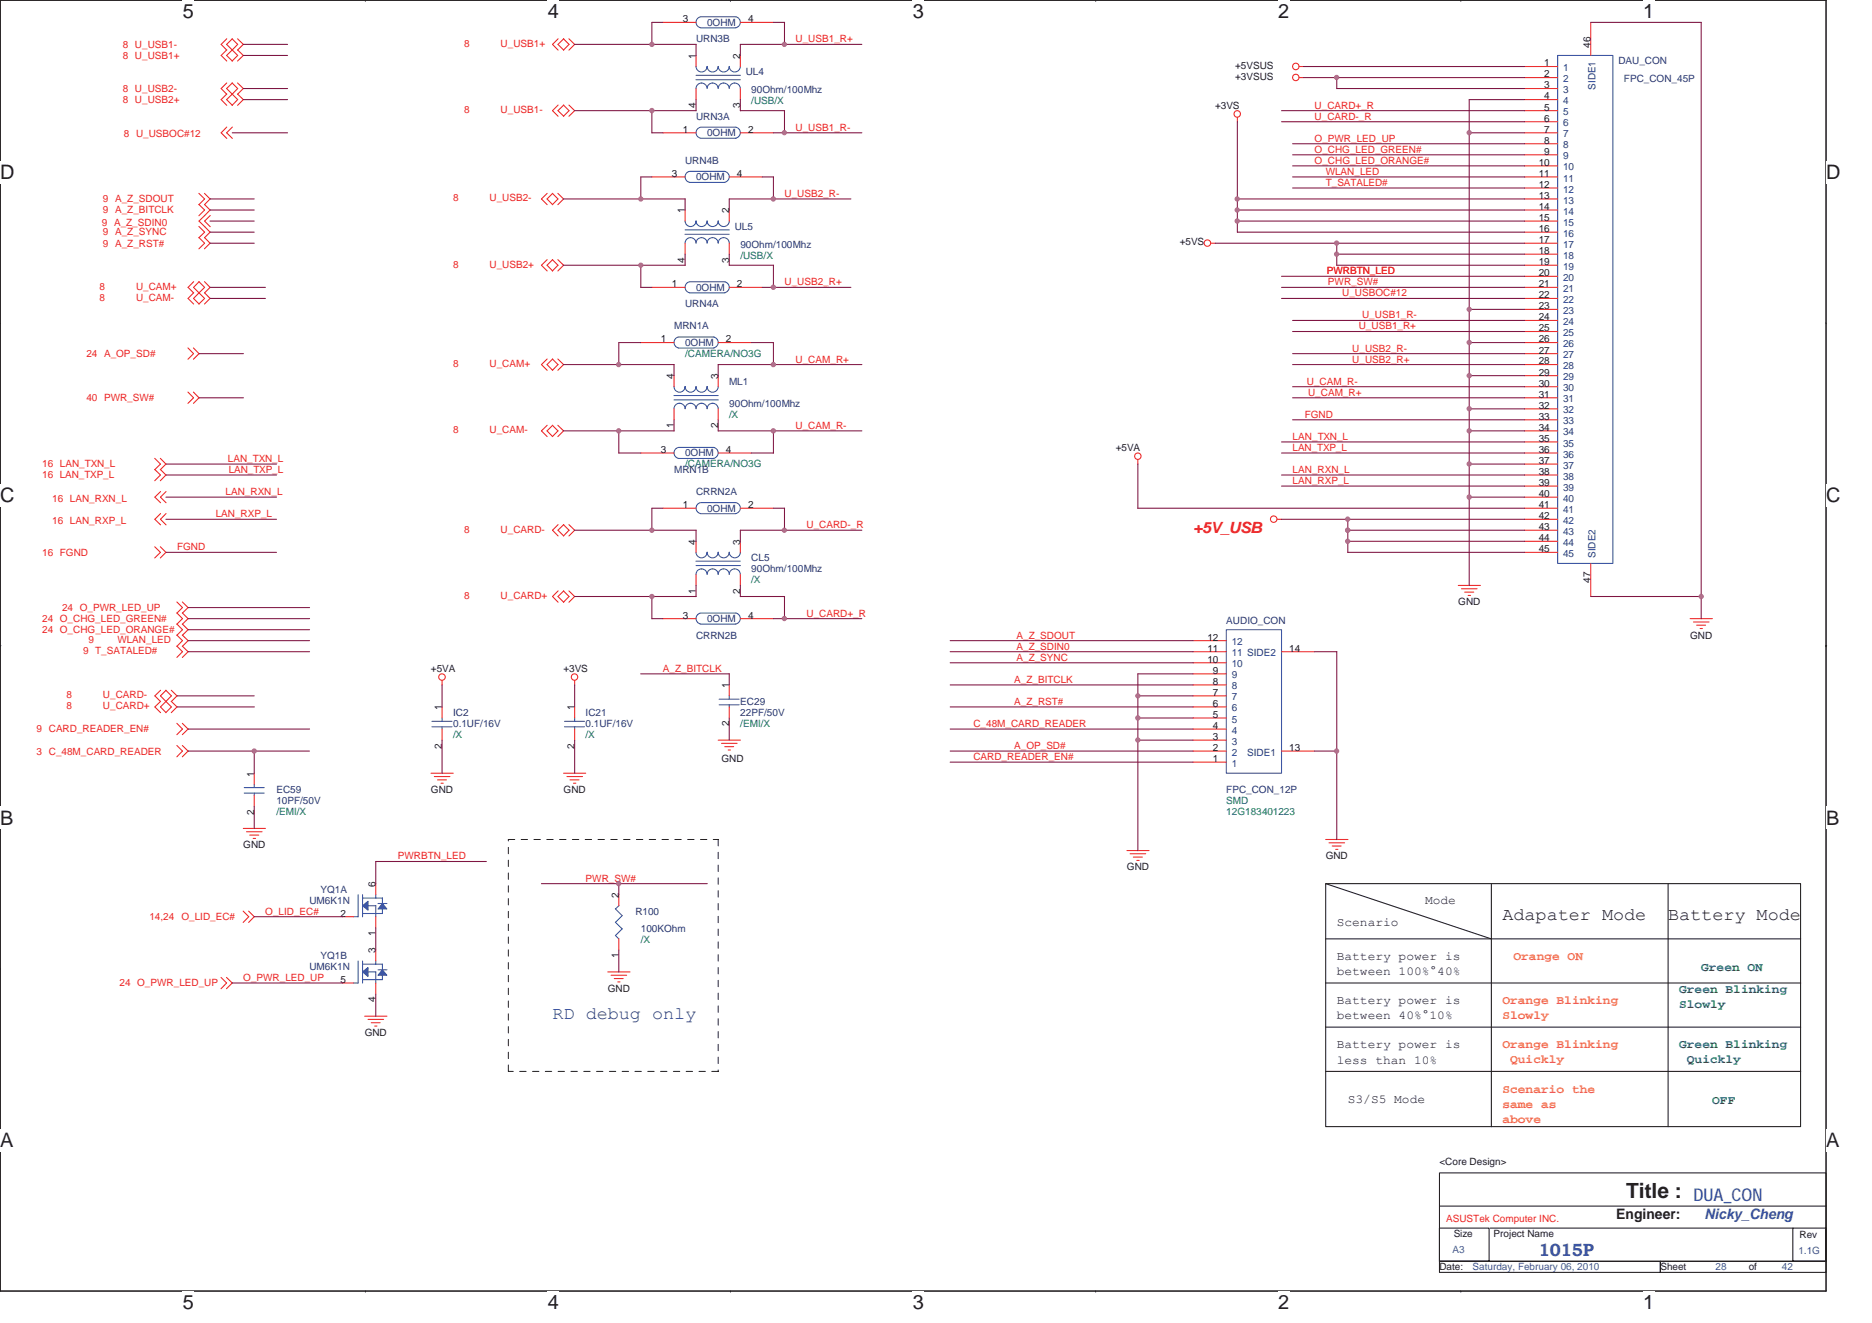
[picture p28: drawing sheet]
<svg xmlns="http://www.w3.org/2000/svg" width="297mm" height="210mm" viewBox="0 0 297 210" stroke-linecap="round" stroke-linejoin="round" font-family="sans-serif">
<defs><g id="words">
<text font-size="3.3" fill="#231f20" x="258" y="190.1">Title :</text>
<g font-size="3.2" fill="#231f20">
<text x="29" y="2.9">5</text>
<text x="86.9" y="2.9">4</text>
<text x="144.9" y="2.9">3</text>
<text x="202.8" y="2.9">2</text>
<text x="260.7" y="2.9">1</text>
<text x="0" y="28.4">D</text>
<text x="289.7" y="28.4">D</text>
<text x="0" y="79.6">C</text>
<text x="289.7" y="79.6">C</text>
<text x="0" y="130.9">B</text>
<text x="289.7" y="130.9">B</text>
<text x="0" y="182.1">A</text>
<text x="289.7" y="182.1">A</text>
<text x="29" y="207.7">5</text>
<text x="86.9" y="207.7">4</text>
<text x="144.9" y="207.7">3</text>
<text x="202.8" y="207.7">2</text>
<text x="260.7" y="207.7">1</text>
</g>
<g font-size="2.8" fill="#231f20">
<text x="238.4" y="146">Adapater Mode</text>
<text x="264.7" y="146">Battery Mode</text>
</g>
<text font-size="2.8" fill="#2d3489" x="87.7" y="161.8">RD debug only</text>
<g font-size="2.8" fill="#3a53a4">
<text x="268.7" y="190.5">DUA_CON</text>
<text x="244.2" y="199.3">1015P</text>
</g>
<text font-size="2.5" fill="#ec2426" x="189.3" y="84.7">+5V_USB</text>
<text font-size="2.3" fill="#231f20" x="256.5" y="193.5">Engineer:</text>
<text font-size="2.3" fill="#3a53a4" x="270.5" y="193.5">Nicky_Cheng</text>
<g font-size="1.9" fill="#231f20">
<text x="226.1" y="143.6">Mode</text>
<text x="212.1" y="147">Scenario</text>
<text x="212.1" y="152.3">Battery power is</text>
<text x="212.1" y="154.8">between 100%°40%</text>
<text x="212.1" y="159.3">Battery power is</text>
<text x="212.1" y="161.8">between 40%°10%</text>
<text x="212.1" y="166.3">Battery power is</text>
<text x="212.1" y="168.8">less than 10%</text>
<text x="213.9" y="175.1">S3/S5 Mode</text>
</g>
<g font-size="1.9" fill="#f57f20">
<text x="240.2" y="152.4">Orange ON</text>
<text x="238.4" y="159.4">Orange Blinking</text>
<text x="238.4" y="161.8">Slowly</text>
<text x="238.4" y="166.4">Orange Blinking</text>
<text x="238.4" y="173.4">Scenario the</text>
<text x="239.6" y="168.8">Quickly</text>
<text x="238.4" y="175.8">same as</text>
<text x="238.4" y="178.2">above</text>
</g>
<text font-size="1.9" fill="#008241" x="269.9" y="154.2">Green ON</text>
<g font-size="1.9" fill="#088141">
<text x="266.4" y="157.6">Green Blinking</text>
<text x="266.4" y="160">Slowly</text>
<text x="266.4" y="166.4">Green Blinking</text>
<text x="267.7" y="168.8">Quickly</text>
<text x="271.7" y="175.2">OFF</text>
</g>
<g font-size="1.6" fill="#231f20">
<text x="108.3" y="3.5">3</text>
<text x="118.7" y="3.5">4</text>
<text x="110.4" y="9.3" transform="rotate(-90 110.4 9.3)">1</text>
<text x="117.5" y="9.3" transform="rotate(-90 117.5 9.3)">2</text>
<text x="196" y="10.9">+5VSUS</text>
<text x="245" y="10.5">1</text>
<text x="252.4" y="7.6" transform="rotate(-90 252.4 7.6)">46</text>
<text x="110.4" y="17.1" transform="rotate(-90 110.4 17.1)">4</text>
<text x="117.5" y="17.1" transform="rotate(-90 117.5 17.1)">3</text>
<text x="192.8" y="17.2">+3VS</text>
<text x="196" y="12.7">+3VSUS</text>
<text x="245" y="12.3">2</text>
<text x="245" y="14">3</text>
<text x="245" y="15.8">4</text>
<text x="245" y="17.5">5</text>
<text x="108.3" y="21.1">1</text>
<text x="118.7" y="21.1">2</text>
<text x="245" y="19.3">6</text>
<text x="245" y="21.1">7</text>
<text x="245" y="22.8">8</text>
<text x="106.6" y="28.1">3</text>
<text x="116.9" y="28.1">4</text>
<text x="244.2" y="26.3">10</text>
<text x="244.2" y="28.1">11</text>
<text x="244.2" y="29.8">12</text>
<text x="245" y="24.5">9</text>
<text x="108.7" y="33.9" transform="rotate(-90 108.7 33.9)">1</text>
<text x="115.7" y="33.9" transform="rotate(-90 115.7 33.9)">2</text>
<text x="244.2" y="31.6">13</text>
<text x="244.2" y="33.3">14</text>
<text x="244.2" y="35.1">15</text>
<text x="108.7" y="41.7" transform="rotate(-90 108.7 41.7)">4</text>
<text x="115.7" y="41.7" transform="rotate(-90 115.7 41.7)">3</text>
<text x="187.2" y="39">+5VS</text>
<text x="244.2" y="36.8">16</text>
<text x="244.2" y="38.6">17</text>
<text x="244.2" y="40.3">18</text>
<text x="106.6" y="45.6">1</text>
<text x="116.9" y="45.6">2</text>
<text x="244.2" y="42.1">19</text>
<text x="244.2" y="43.8">20</text>
<text x="244.2" y="45.6">21</text>
<text x="244.2" y="47.3">22</text>
<text x="244.2" y="49.1">23</text>
<text x="244.2" y="50.8">24</text>
<text x="244.2" y="52.6">25</text>
<text x="104.8" y="54.4">1</text>
<text x="115.2" y="54.4">2</text>
<text x="244.2" y="54.4">26</text>
<text x="244.2" y="56.1">27</text>
<text x="244.2" y="57.8">28</text>
<text x="244.2" y="59.6">29</text>
<text x="106.9" y="60.2" transform="rotate(-90 106.9 60.2)">4</text>
<text x="113.9" y="60.2" transform="rotate(-90 113.9 60.2)">3</text>
<text x="244.2" y="61.4">30</text>
<text x="244.2" y="63.1">31</text>
<text x="244.2" y="64.9">32</text>
<text x="104.8" y="71.9">3</text>
<text x="106.9" y="68" transform="rotate(-90 106.9 68)">1</text>
<text x="113.9" y="68" transform="rotate(-90 113.9 68)">2</text>
<text x="115.2" y="71.9">4</text>
<text x="177.1" y="71.6">+5VA</text>
<text x="244.2" y="66.6">33</text>
<text x="244.2" y="68.4">34</text>
<text x="244.2" y="70.1">35</text>
<text x="244.2" y="71.9">36</text>
<text x="244.2" y="73.6">37</text>
<text x="244.2" y="75.4">38</text>
<text x="244.2" y="77.1">39</text>
<text x="108.3" y="80.6">1</text>
<text x="118.7" y="80.6">2</text>
<text x="244.2" y="78.9">40</text>
<text x="244.2" y="80.6">41</text>
<text x="244.2" y="82.4">42</text>
<text x="110.4" y="86.4" transform="rotate(-90 110.4 86.4)">4</text>
<text x="117.5" y="86.4" transform="rotate(-90 117.5 86.4)">3</text>
<text x="244.2" y="84.1">43</text>
<text x="244.2" y="85.9">44</text>
<text x="244.2" y="87.6">45</text>
<text x="110.4" y="94.3" transform="rotate(-90 110.4 94.3)">1</text>
<text x="117.5" y="94.3" transform="rotate(-90 117.5 94.3)">2</text>
<text x="252.4" y="92.5" transform="rotate(-90 252.4 92.5)">47</text>
<text x="108.3" y="98.2">3</text>
<text x="118.7" y="98.2">4</text>
<text x="191.6" y="101.7">12</text>
<text x="231.4" y="96.1">GND</text>
<text x="268.2" y="101.4">GND</text>
<text x="68.4" y="106.6">+5VA</text>
<text x="89.4" y="106.6">+3VS</text>
<text x="191.6" y="103.4">11</text>
<text x="191.6" y="105.2">10</text>
<text x="192.5" y="106.9">9</text>
<text x="204.6" y="103.4">14</text>
<text x="70.1" y="112.7" transform="rotate(-90 70.1 112.7)">1</text>
<text x="91.2" y="112.7" transform="rotate(-90 91.2 112.7)">1</text>
<text x="115.7" y="109.2" transform="rotate(-90 115.7 109.2)">1</text>
<text x="192.5" y="108.7">8</text>
<text x="192.5" y="110.4">7</text>
<text x="192.5" y="112.2">6</text>
<text x="192.5" y="113.9">5</text>
<text x="70.1" y="118.8" transform="rotate(-90 70.1 118.8)">2</text>
<text x="91.2" y="118.8" transform="rotate(-90 91.2 118.8)">2</text>
<text x="115.7" y="115.3" transform="rotate(-90 115.7 115.3)">2</text>
<text x="192.5" y="115.7">4</text>
<text x="192.5" y="117.5">3</text>
<text x="192.5" y="119.2">2</text>
<text x="204.6" y="119.2">13</text>
<text x="40.3" y="123.3" transform="rotate(-90 40.3 123.3)">1</text>
<text x="68.4" y="125.9">GND</text>
<text x="89.4" y="125.9">GND</text>
<text x="114.5" y="121">GND</text>
<text x="192.5" y="120.9">1</text>
<text x="40.3" y="129.3" transform="rotate(-90 40.3 129.3)">2</text>
<text x="38.6" y="134.7">GND</text>
<text x="210.4" y="136.4">GND</text>
<text x="59.6" y="140.8" transform="rotate(-90 59.6 140.8)">6</text>
<text x="98.2" y="142.5" transform="rotate(-90 98.2 142.5)">2</text>
<text x="178.8" y="138.2">GND</text>
<text x="54" y="145.5">2</text>
<text x="59.6" y="148.6" transform="rotate(-90 59.6 148.6)">1</text>
<text x="54" y="156">5</text>
<text x="59.6" y="151.3" transform="rotate(-90 59.6 151.3)">3</text>
<text x="98.2" y="152.1" transform="rotate(-90 98.2 152.1)">1</text>
<text x="59.6" y="159.1" transform="rotate(-90 59.6 159.1)">4</text>
<text x="96.4" y="157.4">GND</text>
<text x="57.9" y="164.4">GND</text>
<text x="228.4" y="185">&lt;Core Design&gt;</text>
<text x="230.7" y="196.3">Size</text>
<text x="237" y="196.3">Project Name</text>
<text x="285.5" y="196.5">Rev</text>
<text x="228.4" y="201.6">Date:</text>
<text x="263.5" y="201.6">Sheet</text>
<text x="277.5" y="201.6">of</text>
</g>
<g font-size="1.6" fill="#2d2d72">
<text x="112.2" y="4.1">0OHM</text>
<text x="110.4" y="6.7">URN3B</text>
<text x="118.3" y="12">UL4</text>
<text x="256.8" y="10.2">DAU_CON</text>
<text x="119.2" y="14.8">90Ohm/100Mhz</text>
<text x="257.7" y="13">FPC_CON_45P</text>
<text x="110.4" y="19">URN3A</text>
<text x="112.2" y="21.6">0OHM</text>
<text x="108.7" y="26">URN4B</text>
<text x="110.4" y="28.6">0OHM</text>
<text x="116.6" y="36.5">UL5</text>
<text x="117.5" y="39.3">90Ohm/100Mhz</text>
<text x="110.4" y="46.1">0OHM</text>
<text x="107" y="52.3">MRN1A</text>
<text x="108.7" y="48.8">URN4A</text>
<text x="108.7" y="54.9">0OHM</text>
<text x="115.7" y="61">ML1</text>
<text x="115.7" y="64.6">90Ohm/100Mhz</text>
<text x="107" y="75.1">MRN1B</text>
<text x="108.7" y="72.4">0OHM</text>
<text x="110.4" y="78.6">CRRN2A</text>
<text x="112.2" y="81.2">0OHM</text>
<text x="119.2" y="89.1">CL5</text>
<text x="119.2" y="90.8">90Ohm/100Mhz</text>
<text x="110.4" y="101.4">CRRN2B</text>
<text x="112.2" y="98.7">0OHM</text>
<text x="194.6" y="99.1">AUDIO_CON</text>
<text x="71.9" y="113.6">IC2</text>
<text x="92.9" y="113.6">IC21</text>
<text x="117.5" y="111.9">EC29</text>
<text x="117.5" y="113.6">22PF/50V</text>
<text x="71.9" y="115.4">0.1UF/16V</text>
<text x="92.9" y="115.4">0.1UF/16V</text>
<text x="43.9" y="125.9">EC59</text>
<text x="194.6" y="125.9">FPC_CON_12P</text>
<text x="43.9" y="127.7">10PF/50V</text>
<text x="49.1" y="143.4">UM6K1N</text>
<text x="50.9" y="141.7">YQ1A</text>
<text x="100.8" y="145.2">R100</text>
<text x="101.7" y="148">100KOhm</text>
<text x="49.1" y="153.9">UM6K1N</text>
<text x="50.9" y="152.2">YQ1B</text>
</g>
<g font-size="1.6" fill="#ec2426">
<text x="19.5" y="9.4">8 U_USB1+</text>
<text x="19.5" y="7.6">8 U_USB1-</text>
<text x="73.7" y="7.4">8</text>
<text x="79.4" y="7.4">U_USB1+</text>
<text x="126.2" y="6.7">U_USB1_R+</text>
<text x="19.5" y="14.6">8 U_USB2-</text>
<text x="19.5" y="16.4">8 U_USB2+</text>
<text x="73.7" y="17.9">8</text>
<text x="79.4" y="17.9">U_USB1-</text>
<text x="208.6" y="17.2">U_CARD+_R</text>
<text x="19.7" y="21.8">8 U_USBOC#12</text>
<text x="126.2" y="20.7">U_USB1_R-</text>
<text x="208.6" y="19">U_CARD-_R</text>
<text x="208.6" y="22.5">O_PWR_LED_UP</text>
<text x="208.6" y="24.2">O_CHG_LED_GREEN#</text>
<text x="208.6" y="26">O_CHG_LED_ORANGE#</text>
<text x="210.4" y="27.7">WLAN_LED</text>
<text x="210.4" y="29.5">T_SATALED#</text>
<text x="16.2" y="35.8">9 A_Z_SDIN0</text>
<text x="16.3" y="33.9">9 A_Z_BITCLK</text>
<text x="16.3" y="32.1">9 A_Z_SDOUT</text>
<text x="71.9" y="32">8</text>
<text x="77.7" y="32">U_USB2-</text>
<text x="124.5" y="31.3">U_USB2_R-</text>
<text x="16.3" y="37.4">9 A_Z_SYNC</text>
<text x="16.3" y="39.1">9 A_Z_RST#</text>
<text x="15.8" y="46">8</text>
<text x="15.8" y="47.7">8</text>
<text x="21.6" y="46">U_CAM+</text>
<text x="21.6" y="47.7">U_CAM-</text>
<text x="71.9" y="42.5">8</text>
<text x="77.7" y="42.5">U_USB2+</text>
<text x="124.5" y="45.3">U_USB2_R+</text>
<text x="210.5" y="43.5">PWRBTN_LED</text>
<text x="210.7" y="45.3">PWR_SW#</text>
<text x="213" y="47">U_USBOC#12</text>
<text x="215.6" y="52.3">U_USB1_R+</text>
<text x="216.1" y="50.5">U_USB1_R-</text>
<text x="13.7" y="56.7">24 A_OP_SD#</text>
<text x="71.9" y="58.2">8</text>
<text x="77.7" y="58.2">U_CAM+</text>
<text x="126.2" y="57.6">U_CAM_R+</text>
<text x="214.6" y="55.8">U_USB2_R-</text>
<text x="214.6" y="57.6">U_USB2_R+</text>
<text x="13.7" y="63.7">40 PWR_SW#</text>
<text x="207.4" y="61">U_CAM_R-</text>
<text x="207.6" y="62.8">U_CAM_R+</text>
<text x="71.9" y="68.8">8</text>
<text x="77.7" y="68.8">U_CAM-</text>
<text x="126.2" y="68">U_CAM_R-</text>
<text x="205.1" y="69.8">LAN_TXN_L</text>
<text x="205.1" y="71.6">LAN_TXP_L</text>
<text x="207" y="66.3">FGND</text>
<text x="6.7" y="74.2">16 LAN_TXN_L</text>
<text x="6.7" y="75.9">16 LAN_TXP_L</text>
<text x="36.1" y="73.3">LAN_TXN_L</text>
<text x="36.3" y="75.1">LAN_TXP_L</text>
<text x="205.1" y="76.8">LAN_RXP_L</text>
<text x="205.1" y="75.1">LAN_RXN_L</text>
<text x="8.3" y="83.1">16 LAN_RXP_L</text>
<text x="8.3" y="79.6">16 LAN_RXN_L</text>
<text x="34.2" y="82.1">LAN_RXP_L</text>
<text x="35.8" y="78.6">LAN_RXN_L</text>
<text x="128" y="83.8">U_CARD-_R</text>
<text x="6.7" y="88.2">16 FGND</text>
<text x="28.1" y="87.3">FGND</text>
<text x="73.7" y="84.5">8</text>
<text x="79.4" y="84.5">U_CARD-</text>
<text x="73.7" y="95.1">8</text>
<text x="79.4" y="95.1">U_CARD+</text>
<text x="6.7" y="100.5">24 O_CHG_LED_ORANGE#</text>
<text x="6.7" y="98.7">24 O_CHG_LED_GREEN#</text>
<text x="9.9" y="97">24 O_PWR_LED_UP</text>
<text x="128" y="97.9">U_CARD+_R</text>
<text x="161.3" y="101.4">A_Z_SDOUT</text>
<text x="13.2" y="103.8">9 T_SATALED#</text>
<text x="14.1" y="102.1">9</text>
<text x="18.6" y="102.1">WLAN_LED</text>
<text x="105.2" y="106.6">A_Z_BITCLK</text>
<text x="161.3" y="104.9">A_Z_SYNC</text>
<text x="161.3" y="103.1">A_Z_SDIN0</text>
<text x="10.6" y="110.8">8</text>
<text x="10.6" y="112.6">8</text>
<text x="16.3" y="110.8">U_CARD-</text>
<text x="16.3" y="112.6">U_CARD+</text>
<text x="160.9" y="111.9">A_Z_RST#</text>
<text x="160.9" y="108.4">A_Z_BITCLK</text>
<text x="5.8" y="116.2">9 CARD_READER_EN#</text>
<text x="5.8" y="119.8">3 C_48M_CARD_READER</text>
<text x="154.5" y="115.4">C_48M_CARD_READER</text>
<text x="160.9" y="118.9">A_OP_SD#</text>
<text x="154.5" y="120.6">CARD_READER_EN#</text>
<text x="63.1" y="136.4">PWRBTN_LED</text>
<text x="92.9" y="139.9">PWR_SW#</text>
<text x="23.7" y="146">14,24</text>
<text x="28.8" y="146">O_LID_EC#</text>
<text x="42.1" y="145.2">O_LID_EC#</text>
<text x="38.6" y="155.7">O_PWR_LED_UP</text>
<text x="19" y="156.6">24 O_PWR_LED_UP</text>
<text x="229.5" y="193.9">ASUSTek Computer INC.</text>
</g>
<g font-size="1.6" fill="#1d437e">
<text x="248" y="11.3">1</text>
<text x="248" y="13">2</text>
<text x="248" y="14.8">3</text>
<text x="248" y="16.5">4</text>
<text x="253.2" y="14.3" transform="rotate(-90 253.2 14.3)">SIDE1</text>
<text x="248" y="18.3">5</text>
<text x="248" y="20">6</text>
<text x="248" y="21.8">7</text>
<text x="248" y="23.5">8</text>
<text x="248" y="25.3">9</text>
<text x="248" y="27.1">10</text>
<text x="248" y="28.8">11</text>
<text x="248" y="30.6">12</text>
<text x="248" y="32.3">13</text>
<text x="248" y="34.1">14</text>
<text x="248" y="35.8">15</text>
<text x="248" y="37.6">16</text>
<text x="248" y="39.3">17</text>
<text x="248" y="41.1">18</text>
<text x="248" y="42.8">19</text>
<text x="248" y="44.6">20</text>
<text x="248" y="46.3">21</text>
<text x="248" y="48.1">22</text>
<text x="248" y="49.8">23</text>
<text x="248" y="51.6">24</text>
<text x="248" y="53.3">25</text>
<text x="248" y="55.1">26</text>
<text x="248" y="56.9">27</text>
<text x="248" y="58.6">28</text>
<text x="248" y="60.4">29</text>
<text x="248" y="62.1">30</text>
<text x="248" y="63.9">31</text>
<text x="248" y="65.6">32</text>
<text x="248" y="67.4">33</text>
<text x="248" y="69.1">34</text>
<text x="248" y="70.9">35</text>
<text x="248" y="72.6">36</text>
<text x="248" y="74.4">37</text>
<text x="248" y="76.1">38</text>
<text x="248" y="77.9">39</text>
<text x="248" y="79.6">40</text>
<text x="248" y="81.4">41</text>
<text x="248" y="83.2">42</text>
<text x="248" y="84.9">43</text>
<text x="248" y="86.6">44</text>
<text x="248" y="88.4">45</text>
<text x="253.2" y="88.6" transform="rotate(-90 253.2 88.6)">SIDE2</text>
<text x="195.4" y="102.4">12</text>
<text x="195.4" y="104.2">11 SIDE2</text>
<text x="195.4" y="105.9">10</text>
<text x="195.4" y="107.7">9</text>
<text x="195.4" y="109.4">8</text>
<text x="195.4" y="111.2">7</text>
<text x="195.4" y="112.9">6</text>
<text x="195.4" y="114.7">5</text>
<text x="195.4" y="116.4">4</text>
<text x="195.4" y="118.2">3</text>
<text x="195.4" y="119.9">2</text>
<text x="197.9" y="119.9">SIDE1</text>
<text x="195.4" y="121.7">1</text>
</g>
<g font-size="1.6" fill="#088141">
<text x="119.2" y="16.5">/USB/X</text>
<text x="117.5" y="41.1">/USB/X</text>
<text x="108.7" y="56.7">/CAMERA/NO3G</text>
<text x="115.7" y="66.3">/X</text>
<text x="108.7" y="74.2">/CAMERA/NO3G</text>
<text x="119.2" y="92.6">/X</text>
<text x="71.9" y="117.1">/X</text>
<text x="92.9" y="117.1">/X</text>
<text x="117.5" y="115.4">/EMI/X</text>
<text x="43.9" y="129.4">/EMI/X</text>
<text x="194.6" y="127.7">SMD</text>
<text x="194.6" y="129.4">12G183401223</text>
<text x="101.7" y="149.7">/X</text>
</g>
<g font-size="1.6" fill="#3a53a4">
<text x="230.5" y="198.8">A3</text>
<text x="233.7" y="201.6">Saturday, February 06, 2010</text>
<text x="272.2" y="201.6">28</text>
<text x="282.7" y="201.6">42</text>
<text x="285.4" y="199">1.1G</text>
</g>
</g></defs>
<path d="M0 0h289.7v204.9h-289.7z" fill="none" stroke="#231f20" stroke-width=".17"/>
<g fill="#fff">
<path d="M29 0h1.8v3.6h-1.8z"/>
<path d="M29 204.9h1.8v3.5h-1.8z"/>
</g>
<path d="M58 0h.1M58 204.9h.1" fill="none" stroke="#231f20" stroke-width=".17"/>
<g fill="#fff">
<path d="M86.9 0h1.8v3.6h-1.8z"/>
<path d="M86.9 204.9h1.8v3.5h-1.8z"/>
</g>
<path d="M115.9 0h.1M115.9 204.9h.1" fill="none" stroke="#231f20" stroke-width=".17"/>
<g fill="#fff">
<path d="M144.9 0h1.7v3.6h-1.7z"/>
<path d="M144.9 204.9h1.7v3.5h-1.7z"/>
</g>
<path d="M173.9 0h.1M173.9 204.9h.1" fill="none" stroke="#231f20" stroke-width=".17"/>
<g fill="#fff">
<path d="M202.8 0h1.8v3.6h-1.8z"/>
<path d="M202.8 204.9h1.8v3.5h-1.8z"/>
</g>
<path d="M231.8 0h.1M231.8 204.9h.1" fill="none" stroke="#231f20" stroke-width=".17"/>
<g fill="#fff">
<path d="M260.7 0h1.8v3.6h-1.8z"/>
<path d="M260.7 204.9h1.8v3.5h-1.8z"/>
<path d="M0 25.6h2.3v3.5h-2.3z"/>
<path d="M289.7 25.6h2.3v3.5h-2.3z"/>
<path d="M0 76.8h2.3v3.5h-2.3z"/>
<path d="M289.7 76.8h2.3v3.5h-2.3z"/>
</g>
<path d="M0 51.2h.1M289.7 51.2h.1" fill="none" stroke="#231f20" stroke-width=".17"/>
<g fill="#fff">
<path d="M0 128.1h2.1v3.5h-2.1z"/>
<path d="M289.7 128.1h2.1v3.5h-2.1z"/>
</g>
<path d="M0 102.5h.1M289.7 102.5h.1" fill="none" stroke="#231f20" stroke-width=".17"/>
<path d="M0 102.5h.1" fill="none" stroke="#231f20" stroke-width=".16"/>
<path d="M289.7 102.5h.1" fill="none" stroke="#231f20" stroke-width=".16"/>
<g fill="#fff">
<path d="M0 179.3h2.2v3.5h-2.2z"/>
<path d="M289.7 179.3h2.2v3.5h-2.2z"/>
</g>
<g fill="none" stroke="#231f20" stroke-width=".17">
<path d="M0 153.7h.1M210.4 140.2h75.3v38.6h-75.3zM210.4 140.2l26.3 8.8M210.4 156h75.3M210.4 149h75.3M236.6 140.2v38.6M264.7 140.2v38.6M210.4 170h75.3M210.4 163h75.3M228.4 186.2h61.3v14h-61.3zM228.4 194.9h7.9v5.3h-7.9zM228.4 191.4h61.4"/>
<path d="M236.5 194.9h48M284.5 194.9h5.2v5.3h-5.2zM228.4 200.2h35.1v1.7h-35.1zM263.5 200.2h26.2v1.7h-26.2z"/>
</g>
<path d="M80.7 133.2h33.3M114 133.2v36.8M80.7 170v-36.8M114 170h-33.3" fill="none" stroke="#231f20" stroke-width=".16" stroke-dasharray="1 1 1 1 1 1 1 1"/>
<g fill="none" stroke="#ec2426" stroke-width=".17">
<path d="M36 13.2l-.9 .9 .9 .9M36 7.9l-.9 .9 .9 .9M36 14.9l-.9 .9 .9 .9M36 6.2l-.9 .8 .9 1M36.8 13.2l.9 .9-.9 .9M36.8 6.2l.9 .8-.9 1M36.9 13.2l-.9 .9 1.7 1.7-.9 .9M36.9 6.2l-.9 .8 1.7 1.8-.9 .9M36.9 7.9l-.9 .9 .9 .9M36.9 14.9l-.9 .9 .9 .9M37.7 13.2l.9 .9-.9 .9M37.7 7.9l.9 .9-.9 .9"/>
<path d="M37.7 14.9l.9 .9-.9 .9M37.7 6.2l.9 .8-.9 1M88.6 6.2l-.9 .8 .9 1M88.6 16.7l-.9 .9 .9 .9M89.4 6.2l.9 .8-.9 1M89.4 16.7l.9 .9-.9 .9M89.4 6.2l-.9 .8 .9 1M89.4 16.7l-.9 .9 .9 .9M90.3 6.2l.9 .8-.9 1M90.3 16.7l.9 .9-.9 .9M105.2 3.6h5.2M117.5 3.6h5.2"/>
<path d="M196.3 18.6v.7M206.1 12.3h.8M206.1 10.6h.8M241.9 12.3h5.3M241.9 10.6h5.3M241.9 14.1h5.3M241.9 15.8h5.3M241.9 17.6h5.3M241.9 19.3h5.3M252.4 3.6v5.2M31.6 35.9l.9 .9-.9 .9M31.6 37.7l.9 .9-.9 .9"/>
<path d="M31.6 32.4l.9 .9-.9 .9M31.6 30.7l.9 .9-.9 .9M32.4 35.9l.9 .9-.9 .9M32.4 37.7l.9 .9-.9 .9M32.4 32.4l.9 .9-.9 .9M32.4 30.7l.9 .9-.9 .9M32.5 34.2l-.9 .9 .9 .9M33.4 34.2l-.9 .9 .9 .9M36 20.2l-.9 .9 .9 .9M36.9 20.2l-.9 .9 .9 .9M86.8 30.7l-.9 .9 .9 .9M87.6 30.7l.9 .9-.9 .9"/>
<path d="M87.7 30.7l-.9 .9 .9 .9M88.5 30.7l.9 .9-.9 .9M103.4 28.1h5.3M105.2 21.1h5.2M108.7 33.3v1.8M108.7 38.6v1.7M115.7 33.3v1.8M115.7 38.6v1.7M115.7 28.1h5.3M117.5 21.1h5.2M192.1 38.6h.7M241.9 38.6h5.3"/>
<path d="M241.9 21.1h5.3M241.9 22.8h5.3M241.9 24.6h5.3M241.9 26.3h5.3M241.9 28.1h5.3M241.9 29.8h5.3M241.9 31.6h5.3M241.9 33.3h5.3M241.9 35.1h5.3M241.9 36.8h5.3M29.8 55.2l.9 .9-.9 .9M30.7 55.2l.9 .9-.9 .9"/>
<path d="M30.7 44.7l-.9 .9 .9 .9M30.7 46.5l-.9 .9 .9 .9M31.6 44.7l.9 .9-.9 .9M31.6 44.7l-.9 .9 1.8 1.8-.9 .9M31.6 46.5l-.9 .9 .9 .9M32.4 44.7l.9 .9-.9 .9M32.4 46.5l.9 .9-.9 .9M86.8 41.2l-.9 .9 .9 .9M86.8 57l-.9 .9 .9 .9M87.6 41.2l.9 .9-.9 .9M87.6 57l.9 .9-.9 .9M87.7 41.2l-.9 .9 .9 .9"/>
<path d="M87.7 57l-.9 .9 .9 .9M88.5 41.2l.9 .9-.9 .9M88.5 57l.9 .9-.9 .9M101.7 54.4h5.3M103.4 45.6h5.3M107 59.6v1.8M114 59.6v1.8M114 54.4h5.2M115.7 45.6h5.3M241.9 40.3h5.3M241.9 42.1h5.3M241.9 43.9h5.3"/>
<path d="M241.9 45.6h5.3M241.9 47.4h5.3M241.9 49.1h5.3M241.9 50.9h5.3M241.9 52.6h5.3M241.9 54.4h5.3M241.9 56.1h5.3M241.9 57.9h5.3M241.9 59.6h5.3M24.6 72.7l.9 1-.9 .8M24.6 74.5l.9 .9-.9 .9M25.4 72.7l.9 1-.9 .8"/>
<path d="M25.4 74.5l.9 .9-.9 .9M25.5 78l-.9 .9 .9 .9M26.3 78l-.8 .9 .8 .9M29.8 62.2l.9 .9-.9 .9M30.7 62.2l.9 .9-.9 .9M86.8 67.5l-.9 .9 .9 .9M87.6 67.5l.9 .9-.9 .9M87.7 67.5l-.9 .9 .9 .9M88.5 67.5l.9 .9-.9 .9M101.7 71.9h5.3M107 64.9v1.7M114 64.9v1.7"/>
<path d="M114 71.9h5.2M180.5 72.9v.8M241.9 61.4h5.3M241.9 63.1h5.3M241.9 64.9h5.3M241.9 66.6h5.3M241.9 68.4h5.3M241.9 70.1h5.3M241.9 71.9h5.3M241.9 73.7h5.3M241.9 75.4h5.3M241.9 77.1h5.3"/>
<path d="M241.9 78.9h5.3M24.6 86.8l.9 .9-.9 .9M25.4 86.8l.9 .9-.9 .9M25.5 81.5l-.9 .9 .9 .9M26.3 81.5l-.8 .9 .8 .9M28.1 95.5l.9 .9-.9 .9M28.1 99l.9 .9-.9 .9M28.1 97.3l.9 .9-.9 .9M28.9 95.5l.9 .9-.9 .9M28.9 99l.9 .9-.9 .9M28.9 97.3l.9 .9-.9 .9M88.6 83.3l-.9 .9 .9 .9"/>
<path d="M88.6 93.8l-.9 .9 .9 .9M89.4 83.3l.9 .9-.9 .9M89.4 93.8l.9 .9-.9 .9M89.4 83.3l-.9 .9 .9 .9M89.4 93.8l-.9 .9 .9 .9M90.3 83.3l.9 .9-.9 .9M90.3 93.8l.9 .9-.9 .9M105.2 98.2h5.2M105.2 80.7h5.2M117.5 98.2h5.2M117.5 80.7h5.2M202.6 82.4h.8"/>
<path d="M231.4 92.9h3.5M231.9 93.4h2.5M232.4 94h1.4M233 94.5h.3M241.9 82.4h5.3M241.9 80.7h5.3M241.9 84.2h5.3M241.9 85.9h5.3M241.9 87.7h5.3M252.4 89.4v5.3M268.2 98.2h3.5M268.7 98.7h2.5"/>
<path d="M269.2 99.2h1.4M269.8 99.8h.3M25.5 109.6l-.9 .8 .9 1M25.5 111.3l-.9 .9 .9 .9M26.3 109.6l.9 .8-.9 1M26.3 111.3l.9 .9-.9 .9M26.3 109.6l-.8 .8 .8 1M26.3 111.3l-.8 .9 .8 .9M27.2 109.6l.9 .8-.9 1M27.2 111.3l.9 .9-.9 .9M28.1 114.8l.9 .9-.9 .9M28.1 102.5l.9 .9-.9 .9"/>
<path d="M28.1 100.8l.9 .9-.9 .9M28.1 118.3l.9 .9-.9 .9M28.9 114.8l.9 .9-.9 .9M28.9 102.5l.9 .9-.9 .9M28.9 100.8l.9 .9-.9 .9M28.9 118.3l.9 .9-.9 .9M70.1 108v.7M70.1 112.2v1.8M70.1 115.7v1.8M91.2 108v.7M91.2 112.2v1.8M91.2 115.7v1.8"/>
<path d="M114 117.5h3.5M114.5 118h2.5M115 118.5h1.4M115.5 119h.4M38.6 131.5h3.5M39.1 132h2.5M39.6 132.5h1.5M40.2 133.1h.4M40.3 122.7v1.8M40.3 126.2v1.8M68.4 122.7h3.5M68.9 123.2h2.5"/>
<path d="M69.4 123.8h1.4M70 124.3h.3M89.4 122.7h3.5M90 123.2h2.4M90.4 123.8h1.5M91 124.3h.4M178.8 135h3.5M179.3 135.5h2.5M179.8 136h1.5M180.4 136.6h.4M210.4 133.2h3.5M210.9 133.8h2.5"/>
<path d="M211.4 134.3h1.4M211.9 134.8h.4M35.1 155.1l.9 .9-.9 .9M35.9 155.1l.9 .9-.9 .9M38.6 144.6l.9 .9-.9 .9M39.5 144.6l.8 .9-.8 .9M96.4 154.3h3.6M97 154.8h2.4M97.5 155.3h1.4M98 155.8h.4M98.2 142v1.8M98.2 149v1.8"/>
<path d="M57.9 161.3h3.5M58.4 161.8h2.5M58.9 162.3h1.4M59.5 162.9h.3"/>
<circle cx="196.3" cy="18.1" r=".52"/>
<circle cx="205.6" cy="10.5" r=".52"/>
<circle cx="205.6" cy="12.3" r=".51"/>
<circle cx="191.6" cy="38.6" r=".52"/>
<circle cx="180.5" cy="72.4" r=".51"/>
<circle cx="202.1" cy="82.4" r=".52"/>
<circle cx="70.1" cy="107.5" r=".52"/>
<circle cx="91.2" cy="107.5" r=".51"/>
</g>
<g fill="none" stroke="#3a53a4" stroke-width=".17">
<path d="M111.1 2.7a.88 .88 0 0 0-.7 .9 .88 .88 0 0 0 .7 .8h5.7M111.2 2.7h5.6M116.8 2.7a.88 .88 0 0 1 .7 .8 .88 .88 0 0 1-.8 .9M247.2 8.8h8.7v80.6h-8.7zM108.7 37.2h7M108.7 35.1a.87 .87 0 0 0 .9 .9 .87 .87 0 0 0 .8-.9 .88 .88 0 0 0 .9 .9 .88 .88 0 0 0 .9-.9 .88 .88 0 0 0 .9 .9 .88 .88 0 0 0 .9-.9 .88 .88 0 0 0 .8 .9 .88 .88 0 0 0 .9-.9M108.7 36.5h7M109.3 27.2a.89 .89 0 0 0-.6 .9 .89 .89 0 0 0 .7 .8M109.4 27.2h5.6a.88 .88 0 0 1 .7 .9 .88 .88 0 0 1-.7 .8M109.4 29h5.6M111.1 20.2a.88 .88 0 0 0-.7 .9 .88 .88 0 0 0 .7 .8h5.7M111.2 20.2h5.6"/>
<path d="M115.7 38.6a.88 .88 0 0 0-.9-.9 .88 .88 0 0 0-.8 .9 .88 .88 0 0 0-.9-.9 .88 .88 0 0 0-.9 .9 .88 .88 0 0 0-.9-.9 .88 .88 0 0 0-.9 .9 .87 .87 0 0 0-.8-.9 .87 .87 0 0 0-.9 .9M116.8 20.2a.88 .88 0 0 1 .7 .9 .88 .88 0 0 1-.8 .8M107.6 53.5a.89 .89 0 0 0-.6 .9 .89 .89 0 0 0 .6 .8M107.7 55.2h5.6M107.7 53.5h5.6M109.3 44.7a.89 .89 0 0 0-.6 .9 .89 .89 0 0 0 .7 .9M109.4 46.5h5.6M109.4 44.7h5.6M113.3 53.5a.88 .88 0 0 1 .7 .9 .88 .88 0 0 1-.8 .8M115 44.7a.88 .88 0 0 1 .7 .9 .88 .88 0 0 1-.7 .9M106.9 62.8h7.1M107 61.4a.88 .88 0 0 0 .8 .8 .88 .88 0 0 0 .9-.8 .87 .87 0 0 0 .9 .8 .87 .87 0 0 0 .8-.8 .88 .88 0 0 0 .9 .8 .88 .88 0 0 0 .9-.8 .88 .88 0 0 0 .9 .8 .88 .88 0 0 0 .9-.8"/>
<path d="M107 63.5h7M107 64.9a.88 .88 0 0 1 .8-.9 .88 .88 0 0 1 .9 .9 .87 .87 0 0 1 .9-.9 .87 .87 0 0 1 .8 .9 .88 .88 0 0 1 .9-.9 .88 .88 0 0 1 .9 .9 .88 .88 0 0 1 .9-.9 .88 .88 0 0 1 .9 .9M107.6 71a.89 .89 0 0 0-.6 .9 .89 .89 0 0 0 .6 .8M107.7 72.8h5.6M107.7 71h5.6M111.1 79.8a.88 .88 0 0 0-.7 .9 .88 .88 0 0 0 .7 .8h5.7M111.2 79.8h5.6a.88 .88 0 0 1 .7 .9 .88 .88 0 0 1-.8 .8M113.3 71a.88 .88 0 0 1 .7 .9 .88 .88 0 0 1-.8 .8M111.1 97.3a.88 .88 0 0 0-.7 .9 .88 .88 0 0 0 .7 .8l5.7 .1M111.2 97.3h5.6a.88 .88 0 0 1 .7 .9 .88 .88 0 0 1-.8 .8M68.5 114.5h3.2M68.5 115.4h3.2"/>
<path d="M70.1 113.9v.6M70.1 115.4v.3M89.6 114.5h3.1M89.6 115.4h3.1M91.2 113.9v.6M91.2 115.4v.3M38.8 125h3.1M38.8 125.9h3.1M40.3 124.5v.5M40.3 125.9v.4M56.8 142v3.5h-.7M57.5 142v3.5"/>
<path d="M97.6 144.2l1.1 1.1M97.6 146.4l1.1 1-1 1.1M97.6 148.5l.6 .5M98.2 143.7l-.5 .6M98.7 145.3l-1 1.1"/>
</g>
<path d="M57.5 143.8l.9-.8v1.5z" fill="#3a53a4"/>
<path d="M57.5 143.8l.9-.8v1.5zM57.5 142.5h2.1M57.5 145h2.1M58.4 143.8h1.2M59.6 142v.5M59.6 143.8v1.7" fill="none" stroke="#3a53a4" stroke-width=".17"/>
<path d="M60.7 143.4l.7 .9h-1.4z" fill="#3a53a4"/>
<g fill="none" stroke="#3a53a4" stroke-width=".17">
<path d="M110.4 12.7h7.1M110.4 14a.88 .88 0 0 1 .9-.8 .88 .88 0 0 1 .9 .8 .88 .88 0 0 1 .9-.8 .88 .88 0 0 1 .9 .8 .88 .88 0 0 1 .8-.8 .88 .88 0 0 1 .9 .8 .88 .88 0 0 1 .9-.8 .88 .88 0 0 1 .9 .8M110.4 10.5a.88 .88 0 0 0 .9 .9 .88 .88 0 0 0 .9-.9 .88 .88 0 0 0 .9 .9 .88 .88 0 0 0 .9-.9 .88 .88 0 0 0 .8 .9 .88 .88 0 0 0 .9-.9 .88 .88 0 0 0 .9 .9 .88 .88 0 0 0 .9-.9M110.4 12h7.1M110.4 89.1h7.1M110.4 91.2a.88 .88 0 0 1 .9-.9 .88 .88 0 0 1 .9 .9 .88 .88 0 0 1 .9-.9 .88 .88 0 0 1 .9 .9 .88 .88 0 0 1 .8-.9 .88 .88 0 0 1 .9 .9 .88 .88 0 0 1 .9-.9 .88 .88 0 0 1 .9 .9M110.4 87.6a.88 .88 0 0 0 .9 .9 .88 .88 0 0 0 .9-.9 .88 .88 0 0 0 .9 .9 .88 .88 0 0 0 .9-.9 .88 .88 0 0 0 .8 .9 .88 .88 0 0 0 .9-.9 .88 .88 0 0 0 .9 .9 .88 .88 0 0 0 .9-.9M110.4 89.8h7.1M194.6 99.9h8.7v22.8h-8.7zM114.1 111h3.2M114.1 111.9h3.2M115.7 110.4v.6"/>
<path d="M115.7 111.9v.3M56.1 156h.7M56.8 152.5v3.5M57.5 152.5v3.5M59.6 142.5h1.1v.9M60 143.4h1.4M60.7 143.4l.7 .9h-1.4zM60.7 144.2v.8h-1.1"/>
</g>
<g fill="none" stroke="#ec2426" stroke-width=".17">
<path d="M110.4 8.8v1.8M110.4 14.1v1.7M117.5 8.8v1.8M117.5 14.1v1.7M110.4 85.9v1.8M110.4 91.2v1.7M117.5 85.9v1.8M117.5 91.2v1.7M115.7 108.7v1.7M115.7 112.2v1.8M189.3 101.7h5.3M189.3 103.4h5.3"/>
<path d="M189.3 105.2h5.3M189.3 107h5.3M189.3 108.7h5.3M189.3 110.4h5.3M189.3 112.2h5.3M189.3 114h5.3M189.3 115.7h5.3M189.3 117.5h5.3M189.3 119.2h5.3M203.3 103.4h5.3M203.3 119.2h5.3M189.3 121h5.3"/>
<path d="M54.4 145.5h1.7M59.6 140.2v1.8M59.6 145.5v1.8"/>
</g>
<path d="M57.5 154.3l.9-.7v1.4z" fill="#3a53a4"/>
<path d="M57.5 154.3l.9-.7v1.4zM57.5 153h2.1M57.5 155.5h2.1M58.4 154.3h1.2M59.6 152.5v.5M59.6 154.3v1.7" fill="none" stroke="#3a53a4" stroke-width=".17"/>
<path d="M60.7 153.9l.7 .9h-1.4z" fill="#3a53a4"/>
<path d="M59.6 153h1.1v.9M60 153.9h1.4M60.7 153.9l.7 .9h-1.4zM60.7 154.8v.7h-1.1" fill="none" stroke="#3a53a4" stroke-width=".17"/>
<path d="M54.4 156h1.7M59.6 150.8v1.7M59.6 156v1.8" fill="none" stroke="#ec2426" stroke-width=".17"/>
<g fill="none" stroke="#7f1542" stroke-width=".17">
<path d="M38.6 15.8h7M38.6 14.1h7M38.6 8.8h7M38.6 7h7M91.2 7h19.3M91.2 17.6h19.3M103.4 17.6v3.5M105.2 3.6h-1.8v3.5M110.4 7v1.8M110.4 15.8v1.8M117.5 15.8v1.8h7v3.5M122.7 3.6h1.8v3.5"/>
<path d="M136.8 7h-19.3v1.8M196.3 19.3v17.5h45.6M203.3 17.6h38.6M203.3 19.3h38.6M206.8 10.6h35.1M206.8 12.3h35.1M212.1 14.1h29.8M212.1 12.3v1.8M241.9 15.8h-8.8v77.1M252.4 3.6h17.6l-.1 94.6M33.3 33.3h7M33.3 35.1h7"/>
<path d="M33.3 38.6h7M33.3 31.6h7M33.3 36.8h7M36.8 21.1h8.8M89.4 31.6h19.3M103.4 21.1h1.8M103.5 28.1h-1.8v3.5M108.7 31.6v1.8M121 28.1h1.7v3.5M122.7 21.1h14.1M135 31.6h-19.3v1.8M192.8 38.6h49.1"/>
<path d="M196.3 33.3h45.6M196.3 35.1h45.6M196.3 31.6h45.6M205.1 28.1h36.8M205.1 26.3h36.8M205.1 22.8h36.8M205.1 29.8h36.8M205.1 24.6h36.8M212.1 38.6v3.5M233.1 21.1h8.8M31.6 56.1h7M33.3 45.6h8.8"/>
<path d="M33.3 47.4h8.8M89.4 42.1h19.3M89.4 57.9h17.6M101.7 42.1v3.5h1.8M101.7 54.4h-3.5v3.5M107 57.9v1.7M108.7 40.3v1.8M115.7 40.3v1.8M115.7 42.1h7v3.5M119.2 54.4h3.5v3.5M121 45.6h14M136.8 57.9h-22.8v1.7"/>
<path d="M203.3 45.6h38.6M203.3 47.4h38.6M203.3 43.9h38.6M205.1 56.1h36.8M205.1 57.9h36.8M205.1 50.9h36.8M205.1 52.6h36.8M212.1 42.1h29.8M212.1 40.3h29.8M233.1 54.4h8.8M233.1 49.1h8.8M233.1 59.6h8.8"/>
<path d="M26.3 73.7h17.6M26.3 75.4h17.6M26.3 78.9h17.6M31.6 63.1h7M89.4 68.4h17.6M98.2 68.4v3.5h3.5M107 66.6v1.8M114 66.6v1.8h22.8M122.7 68.4v3.5h-3.5M180.5 73.7v7M203.3 75.4h38.6M203.3 71.9h38.6"/>
<path d="M203.3 70.1h38.6M203.3 77.1h38.6M205.1 63.1h36.8M205.1 66.6h36.8M205.1 61.4h36.8M233.1 73.7h8.8M233.1 78.9h8.8M233.1 68.4h8.8M233.1 64.9h8.8M26.3 82.4h17.6M26.3 87.7h17.6M29.8 99.9h19.3"/>
<path d="M29.8 96.4h19.3M29.8 98.2h19.3M91.2 84.2h19.3M91.2 94.7h19.3M103.4 98.2h1.8M103.4 94.7v3.5M105.2 80.7h-1.8v3.5M110.4 84.2v1.7M110.4 92.9v1.8M117.5 92.9v1.8h7v3.5M122.7 98.2h14.1M122.7 80.7h1.8v3.5"/>
<path d="M136.8 84.2h-19.3v1.7M180.5 80.7h61.4M203.3 82.4h38.6M213.9 87.7h28M213.9 84.2h28M213.9 82.4v5.3M213.9 85.9h28M252.4 94.7h17.6M28.1 110.4h12.2M28.1 112.2h12.3M29.8 103.4h19.3M29.8 115.7h19.3"/>
<path d="M29.8 101.7h19.3M29.8 119.2h19.3M40.3 119.2v3.5M70.1 108.7v3.5M70.1 117.5v5.2M91.2 108.7v3.5M91.2 117.5v5.2M101.7 107l14-.1v1.8M115.7 113.9v3.6M150.8 103.4h38.5M150.8 115.7h38.5M150.8 101.7h38.5"/>
<path d="M150.8 112.2h38.5M150.8 119.2h38.5M150.8 105.2h38.5M150.8 108.7h38.5M180.5 110.4h8.8M180.5 117.5h8.8M180.5 114h8.8M189.3 107h-8.8v28M208.6 103.4h3.5M208.6 119.2h3.5M212.1 103.4v29.9M40.3 128v3.5"/>
<path d="M77.2 136.7h-17.6v3.6M150.8 121h38.5M36.8 156h17.6M40.3 145.5h14.1M59.6 147.3v3.5M59.6 157.8v3.5M85.9 140.2h26.3M98.2 140.2v1.8M98.2 150.8v3.5"/>
</g>
<circle cx="98.2" cy="140.2" r=".34" fill="#b8529f"/>
<circle cx="98.2" cy="140.2" r=".34" fill="none" stroke="#b8529f" stroke-width=".17"/>
<circle cx="40.3" cy="119.2" r=".34" fill="#b8529f"/>
<circle cx="40.3" cy="119.2" r=".34" fill="none" stroke="#b8529f" stroke-width=".17"/>
<circle cx="124.5" cy="7" r=".34" fill="#b8529f"/>
<circle cx="124.5" cy="7" r=".34" fill="none" stroke="#b8529f" stroke-width=".17"/>
<circle cx="122.7" cy="45.6" r=".35" fill="#b8529f"/>
<circle cx="122.7" cy="45.6" r=".35" fill="none" stroke="#b8529f" stroke-width=".17"/>
<circle cx="103.4" cy="17.6" r=".34" fill="#b8529f"/>
<circle cx="103.4" cy="17.6" r=".34" fill="none" stroke="#b8529f" stroke-width=".17"/>
<circle cx="101.7" cy="42.1" r=".34" fill="#b8529f"/>
<circle cx="101.7" cy="42.1" r=".34" fill="none" stroke="#b8529f" stroke-width=".17"/>
<circle cx="103.4" cy="7" r=".34" fill="#b8529f"/>
<circle cx="103.4" cy="7" r=".34" fill="none" stroke="#b8529f" stroke-width=".17"/>
<circle cx="124.5" cy="21.1" r=".34" fill="#b8529f"/>
<circle cx="124.5" cy="21.1" r=".34" fill="none" stroke="#b8529f" stroke-width=".17"/>
<circle cx="101.7" cy="31.6" r=".34" fill="#b8529f"/>
<circle cx="101.7" cy="31.6" r=".34" fill="none" stroke="#b8529f" stroke-width=".17"/>
<circle cx="122.7" cy="31.6" r=".35" fill="#b8529f"/>
<circle cx="122.7" cy="31.6" r=".35" fill="none" stroke="#b8529f" stroke-width=".17"/>
<circle cx="98.2" cy="57.9" r=".34" fill="#b8529f"/>
<circle cx="98.2" cy="57.9" r=".34" fill="none" stroke="#b8529f" stroke-width=".17"/>
<circle cx="103.4" cy="94.7" r=".34" fill="#b8529f"/>
<circle cx="103.4" cy="94.7" r=".34" fill="none" stroke="#b8529f" stroke-width=".17"/>
<circle cx="98.2" cy="68.4" r=".34" fill="#b8529f"/>
<circle cx="98.2" cy="68.4" r=".34" fill="none" stroke="#b8529f" stroke-width=".17"/>
<circle cx="124.5" cy="84.2" r=".34" fill="#b8529f"/>
<circle cx="124.5" cy="84.2" r=".34" fill="none" stroke="#b8529f" stroke-width=".17"/>
<circle cx="124.5" cy="98.2" r=".34" fill="#b8529f"/>
<circle cx="124.5" cy="98.2" r=".34" fill="none" stroke="#b8529f" stroke-width=".17"/>
<circle cx="122.7" cy="57.9" r=".35" fill="#b8529f"/>
<circle cx="122.7" cy="57.9" r=".35" fill="none" stroke="#b8529f" stroke-width=".17"/>
<circle cx="103.4" cy="84.2" r=".34" fill="#b8529f"/>
<circle cx="103.4" cy="84.2" r=".34" fill="none" stroke="#b8529f" stroke-width=".17"/>
<circle cx="122.7" cy="68.4" r=".35" fill="#b8529f"/>
<circle cx="122.7" cy="68.4" r=".35" fill="none" stroke="#b8529f" stroke-width=".17"/>
<circle cx="212.1" cy="119.2" r=".34" fill="#b8529f"/>
<circle cx="212.1" cy="119.2" r=".34" fill="none" stroke="#b8529f" stroke-width=".17"/>
<circle cx="180.5" cy="110.4" r=".34" fill="#b8529f"/>
<circle cx="180.5" cy="110.4" r=".34" fill="none" stroke="#b8529f" stroke-width=".17"/>
<circle cx="180.5" cy="117.4" r=".34" fill="#b8529f"/>
<circle cx="180.5" cy="117.4" r=".34" fill="none" stroke="#b8529f" stroke-width=".17"/>
<circle cx="180.5" cy="113.9" r=".34" fill="#b8529f"/>
<circle cx="180.5" cy="113.9" r=".34" fill="none" stroke="#b8529f" stroke-width=".17"/>
<circle cx="213.8" cy="82.4" r=".34" fill="#b8529f"/>
<circle cx="213.8" cy="82.4" r=".34" fill="none" stroke="#b8529f" stroke-width=".17"/>
<circle cx="269.9" cy="94.7" r=".34" fill="#b8529f"/>
<circle cx="269.9" cy="94.7" r=".34" fill="none" stroke="#b8529f" stroke-width=".17"/>
<circle cx="196.3" cy="31.6" r=".34" fill="#b8529f"/>
<circle cx="196.3" cy="31.6" r=".34" fill="none" stroke="#b8529f" stroke-width=".17"/>
<circle cx="196.3" cy="33.3" r=".34" fill="#b8529f"/>
<circle cx="196.3" cy="33.3" r=".34" fill="none" stroke="#b8529f" stroke-width=".17"/>
<circle cx="233.1" cy="59.6" r=".34" fill="#b8529f"/>
<circle cx="233.1" cy="59.6" r=".34" fill="none" stroke="#b8529f" stroke-width=".17"/>
<circle cx="196.3" cy="35.1" r=".34" fill="#b8529f"/>
<circle cx="196.3" cy="35.1" r=".34" fill="none" stroke="#b8529f" stroke-width=".17"/>
<circle cx="212.1" cy="40.3" r=".34" fill="#b8529f"/>
<circle cx="212.1" cy="40.3" r=".34" fill="none" stroke="#b8529f" stroke-width=".17"/>
<circle cx="233.1" cy="49.1" r=".34" fill="#b8529f"/>
<circle cx="233.1" cy="49.1" r=".34" fill="none" stroke="#b8529f" stroke-width=".17"/>
<circle cx="233.1" cy="54.4" r=".34" fill="#b8529f"/>
<circle cx="233.1" cy="54.4" r=".34" fill="none" stroke="#b8529f" stroke-width=".17"/>
<circle cx="233.1" cy="21.1" r=".34" fill="#b8529f"/>
<circle cx="233.1" cy="21.1" r=".34" fill="none" stroke="#b8529f" stroke-width=".17"/>
<circle cx="213.8" cy="84.2" r=".34" fill="#b8529f"/>
<circle cx="213.8" cy="84.2" r=".34" fill="none" stroke="#b8529f" stroke-width=".17"/>
<circle cx="213.8" cy="85.9" r=".34" fill="#b8529f"/>
<circle cx="213.8" cy="85.9" r=".34" fill="none" stroke="#b8529f" stroke-width=".17"/>
<circle cx="233.1" cy="68.4" r=".34" fill="#b8529f"/>
<circle cx="233.1" cy="68.4" r=".34" fill="none" stroke="#b8529f" stroke-width=".17"/>
<circle cx="212.1" cy="38.6" r=".34" fill="#b8529f"/>
<circle cx="212.1" cy="38.6" r=".34" fill="none" stroke="#b8529f" stroke-width=".17"/>
<circle cx="233.1" cy="78.9" r=".34" fill="#b8529f"/>
<circle cx="233.1" cy="78.9" r=".34" fill="none" stroke="#b8529f" stroke-width=".17"/>
<circle cx="213.8" cy="84.2" r=".34" fill="#b8529f"/>
<circle cx="213.8" cy="84.2" r=".34" fill="none" stroke="#b8529f" stroke-width=".17"/>
<circle cx="233.1" cy="64.9" r=".34" fill="#b8529f"/>
<circle cx="233.1" cy="64.9" r=".34" fill="none" stroke="#b8529f" stroke-width=".17"/>
<circle cx="233.1" cy="73.6" r=".34" fill="#b8529f"/>
<circle cx="233.1" cy="73.6" r=".34" fill="none" stroke="#b8529f" stroke-width=".17"/>
<circle cx="212.1" cy="12.3" r=".34" fill="#b8529f"/>
<circle cx="212.1" cy="12.3" r=".34" fill="none" stroke="#b8529f" stroke-width=".17"/>
<use href="#words"/>
</svg>
